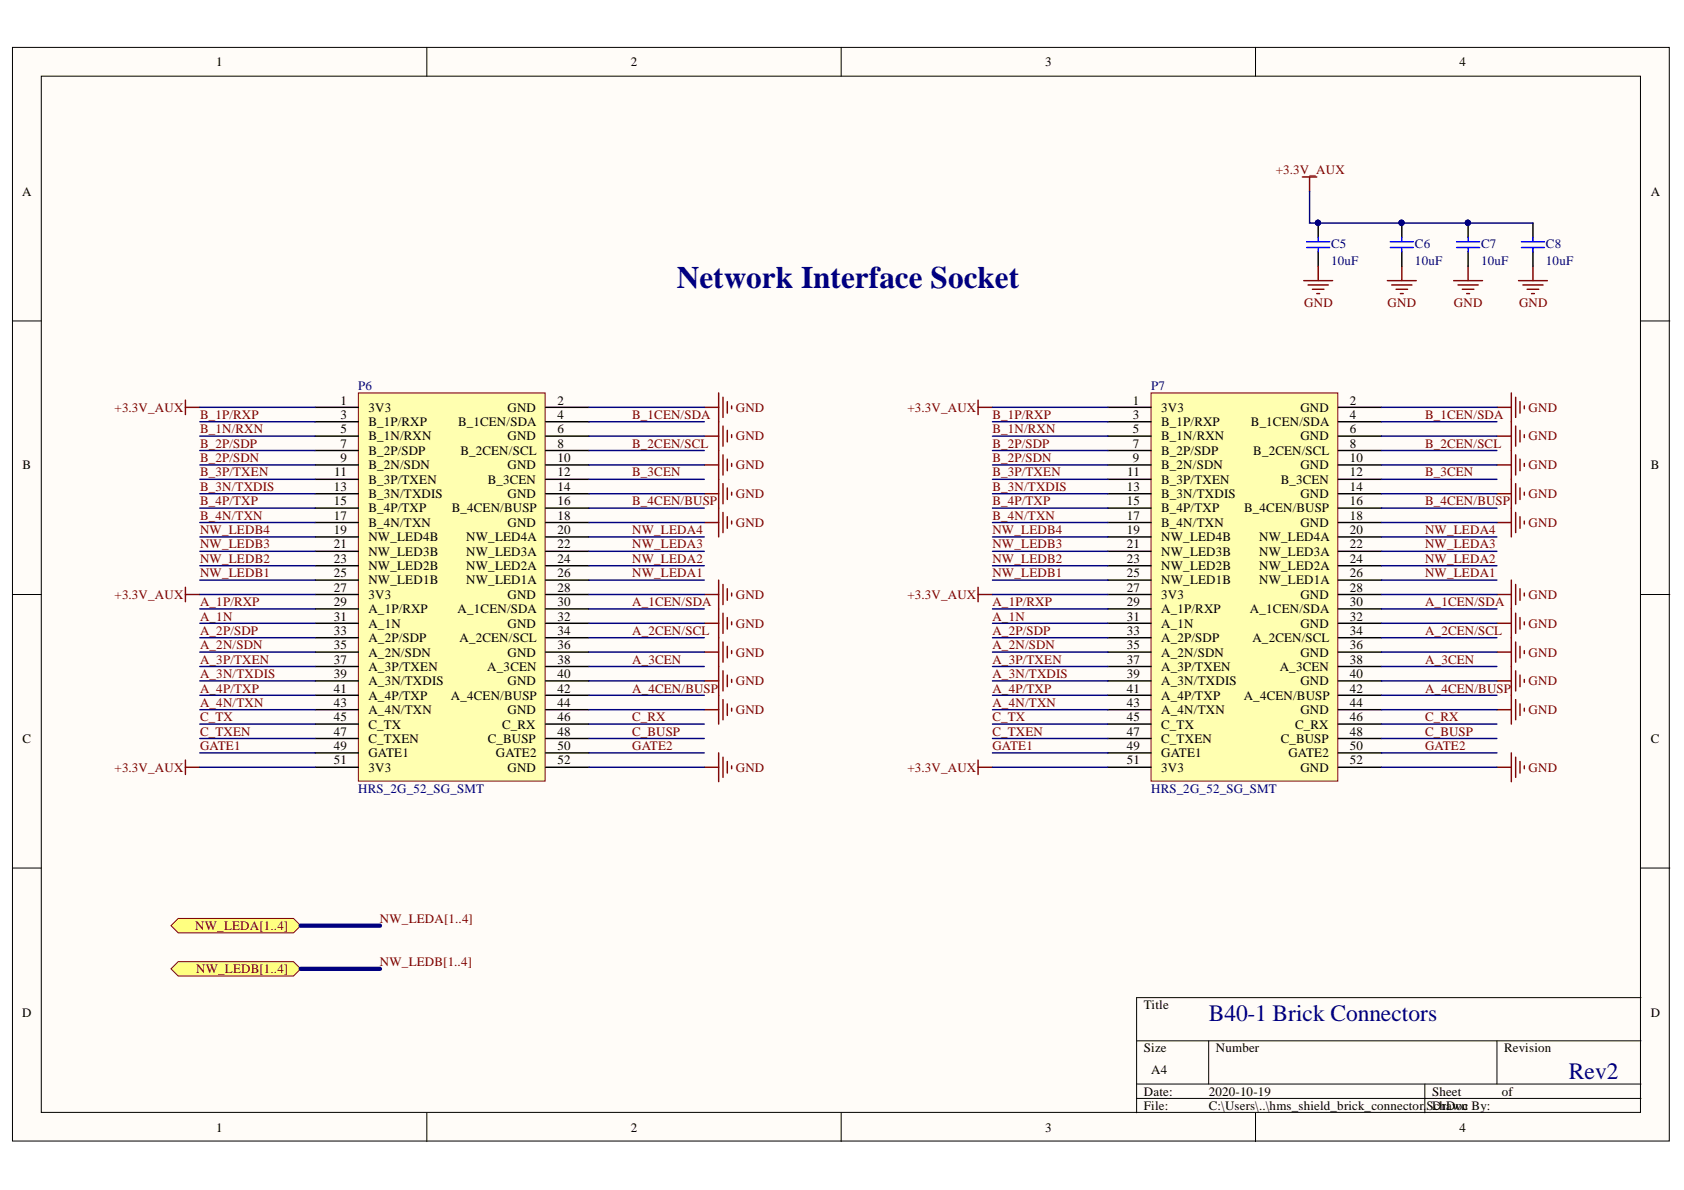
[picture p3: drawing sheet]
<svg xmlns="http://www.w3.org/2000/svg" width="297mm" height="210mm" viewBox="0 0 297 210" stroke-linecap="round" stroke-linejoin="round" font-family="sans-serif">
<defs><g id="words">
<text font-size="5.5" fill="#000080" x="119.4" y="50.8">Network Interface Socket</text>
<g font-size="4.1" fill="#000080">
<text x="213.2" y="180.2">B40-1 Brick Connectors</text>
<text x="276.7" y="190.3">Rev2</text>
</g>
<g font-size="2.3">
<text x="38.2" y="11.7">1</text>
<text x="111.3" y="11.7">2</text>
<text x="184.4" y="11.7">3</text>
<text x="257.5" y="11.7">4</text>
<text x="3.9" y="34.5">A</text>
<text x="291.2" y="34.5">A</text>
<text x="60.1" y="71.4">1</text>
<text x="98.3" y="71.4">2</text>
<text x="199.8" y="71.4">1</text>
<text x="238.1" y="71.4">2</text>
<text x="60.1" y="73.9">3</text>
<text x="60.1" y="76.4">5</text>
<text x="65" y="72.6">3V3</text>
<text x="65" y="75.2">B_1P/RXP</text>
<text x="65" y="77.7">B_1N/RXN</text>
<text x="80.8" y="75.2">B_1CEN/SDA</text>
<text x="89.5" y="72.6">GND</text>
<text x="89.5" y="77.7">GND</text>
<text x="98.3" y="73.9">4</text>
<text x="98.3" y="76.4">6</text>
<text x="199.8" y="73.9">3</text>
<text x="199.8" y="76.4">5</text>
<text x="204.8" y="72.6">3V3</text>
<text x="204.8" y="75.2">B_1P/RXP</text>
<text x="204.8" y="77.7">B_1N/RXN</text>
<text x="220.7" y="75.2">B_1CEN/SDA</text>
<text x="229.4" y="72.6">GND</text>
<text x="229.4" y="77.7">GND</text>
<text x="238.1" y="73.9">4</text>
<text x="238.1" y="76.4">6</text>
<text x="4" y="82.8">B</text>
<text x="60.1" y="79">7</text>
<text x="60.1" y="81.5">9</text>
<text x="65" y="80.2">B_2P/SDP</text>
<text x="65" y="82.8">B_2N/SDN</text>
<text x="81.2" y="80.2">B_2CEN/SCL</text>
<text x="89.5" y="82.8">GND</text>
<text x="98.3" y="79">8</text>
<text x="98.3" y="81.5">10</text>
<text x="199.8" y="79">7</text>
<text x="199.8" y="81.5">9</text>
<text x="204.8" y="80.2">B_2P/SDP</text>
<text x="204.8" y="82.8">B_2N/SDN</text>
<text x="221.1" y="80.2">B_2CEN/SCL</text>
<text x="229.4" y="82.8">GND</text>
<text x="238.1" y="79">8</text>
<text x="238.1" y="81.5">10</text>
<text x="291.2" y="82.8">B</text>
<text x="58.9" y="86.6">13</text>
<text x="58.9" y="89.1">15</text>
<text x="59" y="84">11</text>
<text x="65" y="85.3">B_3P/TXEN</text>
<text x="65" y="87.8">B_3N/TXDIS</text>
<text x="86" y="85.3">B_3CEN</text>
<text x="89.5" y="87.8">GND</text>
<text x="98.3" y="84">12</text>
<text x="98.3" y="86.6">14</text>
<text x="98.3" y="89.1">16</text>
<text x="198.7" y="86.6">13</text>
<text x="198.7" y="89.1">15</text>
<text x="198.8" y="84">11</text>
<text x="204.8" y="85.3">B_3P/TXEN</text>
<text x="204.8" y="87.8">B_3N/TXDIS</text>
<text x="225.9" y="85.3">B_3CEN</text>
<text x="229.4" y="87.8">GND</text>
<text x="238.1" y="84">12</text>
<text x="238.1" y="86.6">14</text>
<text x="238.1" y="89.1">16</text>
<text x="58.9" y="91.6">17</text>
<text x="58.9" y="94.2">19</text>
<text x="65" y="90.4">B_4P/TXP</text>
<text x="65" y="92.9">B_4N/TXN</text>
<text x="65" y="95.4">NW_LED4B</text>
<text x="79.7" y="90.4">B_4CEN/BUSP</text>
<text x="82.2" y="95.4">NW_LED4A</text>
<text x="89.5" y="92.9">GND</text>
<text x="98.3" y="91.6">18</text>
<text x="98.3" y="94.2">20</text>
<text x="198.7" y="91.6">17</text>
<text x="198.7" y="94.2">19</text>
<text x="204.8" y="90.4">B_4P/TXP</text>
<text x="204.8" y="92.9">B_4N/TXN</text>
<text x="204.8" y="95.4">NW_LED4B</text>
<text x="219.5" y="90.4">B_4CEN/BUSP</text>
<text x="222.1" y="95.4">NW_LED4A</text>
<text x="229.4" y="92.9">GND</text>
<text x="238.1" y="91.6">18</text>
<text x="238.1" y="94.2">20</text>
<text x="58.9" y="96.7">21</text>
<text x="58.9" y="99.3">23</text>
<text x="58.9" y="101.8">25</text>
<text x="65" y="98">NW_LED3B</text>
<text x="65" y="100.5">NW_LED2B</text>
<text x="82.2" y="98">NW_LED3A</text>
<text x="82.2" y="100.5">NW_LED2A</text>
<text x="98.3" y="96.7">22</text>
<text x="98.3" y="99.3">24</text>
<text x="98.3" y="101.8">26</text>
<text x="198.7" y="96.7">21</text>
<text x="198.7" y="99.3">23</text>
<text x="198.7" y="101.8">25</text>
<text x="204.8" y="98">NW_LED3B</text>
<text x="204.8" y="100.5">NW_LED2B</text>
<text x="222.1" y="98">NW_LED3A</text>
<text x="222.1" y="100.5">NW_LED2A</text>
<text x="238.1" y="96.7">22</text>
<text x="238.1" y="99.3">24</text>
<text x="238.1" y="101.8">26</text>
<text x="58.9" y="104.4">27</text>
<text x="58.9" y="106.9">29</text>
<text x="65" y="103.1">NW_LED1B</text>
<text x="65" y="105.7">3V3</text>
<text x="82.2" y="103.1">NW_LED1A</text>
<text x="89.5" y="105.7">GND</text>
<text x="98.3" y="104.4">28</text>
<text x="98.3" y="106.9">30</text>
<text x="198.7" y="104.4">27</text>
<text x="198.7" y="106.9">29</text>
<text x="204.8" y="103.1">NW_LED1B</text>
<text x="204.8" y="105.7">3V3</text>
<text x="222.1" y="103.1">NW_LED1A</text>
<text x="229.4" y="105.7">GND</text>
<text x="238.1" y="104.4">28</text>
<text x="238.1" y="106.9">30</text>
<text x="58.9" y="109.5">31</text>
<text x="58.9" y="112">33</text>
<text x="65" y="108.2">A_1P/RXP</text>
<text x="65" y="110.7">A_1N</text>
<text x="65" y="113.3">A_2P/SDP</text>
<text x="80.7" y="108.2">A_1CEN/SDA</text>
<text x="81.1" y="113.3">A_2CEN/SCL</text>
<text x="89.5" y="110.7">GND</text>
<text x="98.3" y="109.5">32</text>
<text x="98.3" y="112">34</text>
<text x="198.7" y="109.5">31</text>
<text x="198.7" y="112">33</text>
<text x="204.8" y="108.2">A_1P/RXP</text>
<text x="204.8" y="110.7">A_1N</text>
<text x="204.8" y="113.3">A_2P/SDP</text>
<text x="220.5" y="108.2">A_1CEN/SDA</text>
<text x="220.9" y="113.3">A_2CEN/SCL</text>
<text x="229.4" y="110.7">GND</text>
<text x="238.1" y="109.5">32</text>
<text x="238.1" y="112">34</text>
<text x="58.9" y="114.6">35</text>
<text x="58.9" y="117.1">37</text>
<text x="58.9" y="119.6">39</text>
<text x="65" y="115.8">A_2N/SDN</text>
<text x="65" y="118.4">A_3P/TXEN</text>
<text x="86" y="118.4">A_3CEN</text>
<text x="89.5" y="115.8">GND</text>
<text x="98.3" y="114.6">36</text>
<text x="98.3" y="117.1">38</text>
<text x="98.3" y="119.6">40</text>
<text x="198.7" y="114.6">35</text>
<text x="198.7" y="117.1">37</text>
<text x="198.7" y="119.6">39</text>
<text x="204.8" y="115.8">A_2N/SDN</text>
<text x="204.8" y="118.4">A_3P/TXEN</text>
<text x="225.7" y="118.4">A_3CEN</text>
<text x="229.4" y="115.8">GND</text>
<text x="238.1" y="114.6">36</text>
<text x="238.1" y="117.1">38</text>
<text x="238.1" y="119.6">40</text>
<text x="58.9" y="122.2">41</text>
<text x="58.9" y="124.7">43</text>
<text x="65" y="120.9">A_3N/TXDIS</text>
<text x="65" y="123.4">A_4P/TXP</text>
<text x="65" y="126">A_4N/TXN</text>
<text x="79.5" y="123.4">A_4CEN/BUSP</text>
<text x="89.5" y="120.9">GND</text>
<text x="89.5" y="126">GND</text>
<text x="98.3" y="122.2">42</text>
<text x="98.3" y="124.7">44</text>
<text x="198.7" y="122.2">41</text>
<text x="198.7" y="124.7">43</text>
<text x="204.8" y="120.9">A_3N/TXDIS</text>
<text x="204.8" y="123.4">A_4P/TXP</text>
<text x="204.8" y="126">A_4N/TXN</text>
<text x="219.4" y="123.4">A_4CEN/BUSP</text>
<text x="229.4" y="120.9">GND</text>
<text x="229.4" y="126">GND</text>
<text x="238.1" y="122.2">42</text>
<text x="238.1" y="124.7">44</text>
<text x="4" y="131">C</text>
<text x="58.9" y="127.2">45</text>
<text x="58.9" y="129.8">47</text>
<text x="65" y="128.5">C_TX</text>
<text x="65" y="131">C_TXEN</text>
<text x="86" y="131">C_BUSP</text>
<text x="88.6" y="128.5">C_RX</text>
<text x="98.3" y="127.2">46</text>
<text x="98.3" y="129.8">48</text>
<text x="198.7" y="127.2">45</text>
<text x="198.7" y="129.8">47</text>
<text x="204.8" y="128.5">C_TX</text>
<text x="204.8" y="131">C_TXEN</text>
<text x="225.9" y="131">C_BUSP</text>
<text x="228.4" y="128.5">C_RX</text>
<text x="238.1" y="127.2">46</text>
<text x="238.1" y="129.8">48</text>
<text x="291.2" y="131">C</text>
<text x="58.9" y="132.3">49</text>
<text x="58.9" y="134.8">51</text>
<text x="65" y="133.6">GATE1</text>
<text x="65" y="136.1">3V3</text>
<text x="87.5" y="133.6">GATE2</text>
<text x="89.5" y="136.1">GND</text>
<text x="98.3" y="132.3">50</text>
<text x="98.3" y="134.8">52</text>
<text x="198.7" y="132.3">49</text>
<text x="198.7" y="134.8">51</text>
<text x="204.8" y="133.6">GATE1</text>
<text x="204.8" y="136.1">3V3</text>
<text x="227.2" y="133.6">GATE2</text>
<text x="229.4" y="136.1">GND</text>
<text x="238.1" y="132.3">50</text>
<text x="238.1" y="134.8">52</text>
<text x="3.9" y="179.3">D</text>
<text x="201.8" y="178">Title</text>
<text x="291.2" y="179.3">D</text>
<text x="201.8" y="185.6">Size</text>
<text x="214.5" y="185.6">Number</text>
<text x="265.3" y="185.6">Revision</text>
<text x="203.1" y="189.4">A4</text>
<text x="201.8" y="193.3">Date:</text>
<text x="201.8" y="195.8">File:</text>
<text x="213.2" y="193.3">2020-10-19</text>
<text x="213.2" y="195.8">C:\Users\..\hms_shield_brick_connector.SchDoc By:</text>
<text x="252.6" y="193.3">Sheet</text>
<text x="252.6" y="195.8">Drawn</text>
<text x="264.9" y="193.3">of</text>
<text x="38.2" y="199.6">1</text>
<text x="111.3" y="199.6">2</text>
<text x="184.4" y="199.6">3</text>
<text x="257.5" y="199.6">4</text>
</g>
<g font-size="2.3" fill="#800000">
<text x="225" y="30.7">+3.3V_AUX</text>
<text x="230" y="54.1">GND</text>
<text x="244.8" y="54.1">GND</text>
<text x="256.4" y="54.1">GND</text>
<text x="267.9" y="54.1">GND</text>
<text x="20.2" y="72.6">+3.3V_AUX</text>
<text x="35.3" y="73.9">B_1P/RXP</text>
<text x="35.3" y="76.4">B_1N/RXN</text>
<text x="111.5" y="73.9">B_1CEN/SDA</text>
<text x="129.8" y="77.7">GND</text>
<text x="129.8" y="72.6">GND</text>
<text x="160.1" y="72.6">+3.3V_AUX</text>
<text x="175" y="73.9">B_1P/RXP</text>
<text x="175" y="76.4">B_1N/RXN</text>
<text x="251.4" y="73.9">B_1CEN/SDA</text>
<text x="269.6" y="77.7">GND</text>
<text x="269.6" y="72.6">GND</text>
<text x="35.3" y="79">B_2P/SDP</text>
<text x="35.3" y="81.5">B_2P/SDN</text>
<text x="111.5" y="79">B_2CEN/SCL</text>
<text x="129.8" y="82.8">GND</text>
<text x="175" y="79">B_2P/SDP</text>
<text x="175" y="81.5">B_2P/SDN</text>
<text x="251.4" y="79">B_2CEN/SCL</text>
<text x="269.6" y="82.8">GND</text>
<text x="35.3" y="84">B_3P/TXEN</text>
<text x="35.3" y="86.6">B_3N/TXDIS</text>
<text x="35.3" y="89.1">B_4P/TXP</text>
<text x="111.5" y="89.1">B_4CEN/BUSP</text>
<text x="111.5" y="84">B_3CEN</text>
<text x="129.8" y="87.8">GND</text>
<text x="175" y="84">B_3P/TXEN</text>
<text x="175" y="86.6">B_3N/TXDIS</text>
<text x="175" y="89.1">B_4P/TXP</text>
<text x="251.4" y="89.1">B_4CEN/BUSP</text>
<text x="251.4" y="84">B_3CEN</text>
<text x="269.6" y="87.8">GND</text>
<text x="35.3" y="94.2">NW_LEDB4</text>
<text x="35.3" y="91.6">B_4N/TXN</text>
<text x="111.5" y="94.2">NW_LEDA4</text>
<text x="129.8" y="92.9">GND</text>
<text x="175" y="94.2">NW_LEDB4</text>
<text x="175" y="91.6">B_4N/TXN</text>
<text x="251.4" y="94.2">NW_LEDA4</text>
<text x="269.6" y="92.9">GND</text>
<text x="35.3" y="96.7">NW_LEDB3</text>
<text x="35.3" y="99.3">NW_LEDB2</text>
<text x="35.3" y="101.8">NW_LEDB1</text>
<text x="111.5" y="96.7">NW_LEDA3</text>
<text x="111.5" y="99.3">NW_LEDA2</text>
<text x="111.5" y="101.8">NW_LEDA1</text>
<text x="175" y="96.7">NW_LEDB3</text>
<text x="175" y="99.3">NW_LEDB2</text>
<text x="175" y="101.8">NW_LEDB1</text>
<text x="251.4" y="96.7">NW_LEDA3</text>
<text x="251.4" y="99.3">NW_LEDA2</text>
<text x="251.4" y="101.8">NW_LEDA1</text>
<text x="20.2" y="105.7">+3.3V_AUX</text>
<text x="35.3" y="106.9">A_1P/RXP</text>
<text x="111.5" y="106.9">A_1CEN/SDA</text>
<text x="129.8" y="105.7">GND</text>
<text x="160.1" y="105.7">+3.3V_AUX</text>
<text x="175" y="106.9">A_1P/RXP</text>
<text x="251.4" y="106.9">A_1CEN/SDA</text>
<text x="269.6" y="105.7">GND</text>
<text x="35.3" y="109.5">A_1N</text>
<text x="35.3" y="112">A_2P/SDP</text>
<text x="111.5" y="112">A_2CEN/SCL</text>
<text x="129.8" y="110.7">GND</text>
<text x="175" y="109.5">A_1N</text>
<text x="175" y="112">A_2P/SDP</text>
<text x="251.4" y="112">A_2CEN/SCL</text>
<text x="269.6" y="110.7">GND</text>
<text x="35.3" y="114.6">A_2N/SDN</text>
<text x="35.3" y="117.1">A_3P/TXEN</text>
<text x="35.3" y="119.6">A_3N/TXDIS</text>
<text x="111.5" y="117.1">A_3CEN</text>
<text x="129.8" y="115.8">GND</text>
<text x="175" y="114.6">A_2N/SDN</text>
<text x="175" y="117.1">A_3P/TXEN</text>
<text x="175" y="119.6">A_3N/TXDIS</text>
<text x="251.4" y="117.1">A_3CEN</text>
<text x="269.6" y="115.8">GND</text>
<text x="35.3" y="122.2">A_4P/TXP</text>
<text x="35.3" y="124.7">A_4N/TXN</text>
<text x="111.5" y="122.2">A_4CEN/BUSP</text>
<text x="129.8" y="126">GND</text>
<text x="129.8" y="120.9">GND</text>
<text x="175" y="122.2">A_4P/TXP</text>
<text x="175" y="124.7">A_4N/TXN</text>
<text x="251.4" y="122.2">A_4CEN/BUSP</text>
<text x="269.6" y="126">GND</text>
<text x="269.6" y="120.9">GND</text>
<text x="35.3" y="127.2">C_TX</text>
<text x="35.3" y="129.8">C_TXEN</text>
<text x="111.5" y="129.8">C_BUSP</text>
<text x="111.5" y="127.2">C_RX</text>
<text x="175" y="127.2">C_TX</text>
<text x="175" y="129.8">C_TXEN</text>
<text x="251.4" y="129.8">C_BUSP</text>
<text x="251.4" y="127.2">C_RX</text>
<text x="20.2" y="136.1">+3.3V_AUX</text>
<text x="35.3" y="132.3">GATE1</text>
<text x="111.5" y="132.3">GATE2</text>
<text x="129.8" y="136.1">GND</text>
<text x="160.1" y="136.1">+3.3V_AUX</text>
<text x="175" y="132.3">GATE1</text>
<text x="251.4" y="132.3">GATE2</text>
<text x="269.6" y="136.1">GND</text>
<text x="34.4" y="164.1">NW_LEDA[1..4]</text>
<text x="67" y="162.7">NW_LEDA[1..4]</text>
<text x="34.6" y="171.7">NW_LEDB[1..4]</text>
<text x="67" y="170.4">NW_LEDB[1..4]</text>
</g>
<g font-size="2.3" fill="#000080">
<text x="234.8" y="46.8">10uF</text>
<text x="234.8" y="43.7">C5</text>
<text x="249.6" y="46.8">10uF</text>
<text x="249.6" y="43.7">C6</text>
<text x="261.3" y="46.8">10uF</text>
<text x="261.3" y="43.7">C7</text>
<text x="272.7" y="46.8">10uF</text>
<text x="272.7" y="43.7">C8</text>
<text x="63.2" y="68.8">P6</text>
<text x="203.1" y="68.8">P7</text>
<text x="63.2" y="139.9">HRS_2G_52_SG_SMT</text>
<text x="203.1" y="139.9">HRS_2G_52_SG_SMT</text>
</g>
</g></defs>
<g fill="#fffcf8" stroke="#000" stroke-width=".18">
<path d="M2.2 8.4h292.2v192.9h-292.2z"/>
<path d="M7.3 13.4h282.1v182.8h-282.1z"/>
</g>
<g fill="none" stroke="#000" stroke-width=".18">
<path d="M75.3 8.4v5M148.4 8.4v5M221.5 8.4v5M2.2 56.6h5.1M289.5 56.6h5M2.2 104.9h5.1M289.5 104.9h5M2.2 153.1h5.1M289.5 153.1h5M289.5 176h-89v20.3M75.3 196.3v5.1M148.4 196.3v5.1"/>
<path d="M200.5 183.6h89M200.5 191.2h89M200.5 193.8h89M213.2 183.6v7.6M221.5 196.3v5.1M251.3 191.2v5.1M264 183.6v7.6"/>
</g>
<g fill="#ffff80" stroke="#800000" stroke-width=".18">
<path d="M30.2 163.3l1.2-1.3h20.4l1.2 1.3-1.2 1.2h-20.4z" fill-rule="evenodd"/>
<path d="M30.2 170.9l1.2-1.3h20.4l1.2 1.3-1.2 1.3h-20.4z" fill-rule="evenodd"/>
</g>
<g fill="none" stroke="#800000" stroke-width=".25">
<path d="M229.7 31.2h2.6M231 31.2v2.6M230 49.5h5.1M230.7 50.3h3.6M231.5 51h2M232.3 51.8h.5M232.5 47v2.5M244.7 49.5h5.1M245.5 50.3h3.5M246.2 51h2.1M247 51.8h.5M247.3 47v2.5"/>
<path d="M256.4 49.5h5.1M257.2 50.3h3.5M257.9 51h2.1M258.7 51.8h.5M259 47v2.5M267.9 49.5h5M268.6 50.3h3.6M269.4 51h2M270.1 51.8h.5M270.4 47v2.5M32.7 71.8h2.5M32.7 70.6v2.5"/>
<path d="M124.2 76.9h2.6M124.2 71.8h2.6M126.8 69.3v25.4M127.5 70.1v3.5M127.5 75.2v3.5M128.3 70.8v2.1M128.3 75.9v2M129.1 71.6v.5M129.1 76.7v.5M172.5 71.8h2.6M172.5 70.6v2.5M264 76.9h2.6"/>
<path d="M264 71.8h2.6M266.6 69.3v25.4M267.3 70.1v3.5M267.3 75.2v3.5M268.1 70.8v2.1M268.1 75.9v2M268.9 71.6v.5M268.9 76.7v.5M124.2 92.2h2.6M124.2 87.1h2.6M124.2 82h2.6M127.5 80.2v3.6"/>
<path d="M127.5 85.3v3.6M127.5 90.4v3.5M128.3 81v2M128.3 86.1v2M128.3 91.2v2M129.1 81.8v.5M129.1 86.8v.5M129.1 91.9v.5M264 92.2h2.6M264 87.1h2.6M264 82h2.6M267.3 80.2v3.6"/>
<path d="M267.3 85.3v3.6M267.3 90.4v3.5M268.1 81v2M268.1 86.1v2M268.1 91.2v2M268.9 81.8v.5M268.9 86.8v.5M268.9 91.9v.5M32.7 104.9h2.5M32.7 103.6v2.5M124.2 115h2.6M124.2 109.9h2.6"/>
<path d="M124.2 104.9h2.6M126.8 102.3v25.4M127.5 103.1v3.5M127.5 108.2v3.5M127.5 113.2v3.6M127.5 118.3v3.6M128.3 103.8v2.1M128.3 108.9v2.1M128.3 114v2M128.3 119.1v2M129.1 104.6v.5M129.1 109.7v.5"/>
<path d="M129.1 114.8v.5M129.1 119.8v.6M172.5 104.9h2.6M172.5 103.6v2.5M264 115h2.6M264 109.9h2.6M264 104.9h2.6M266.6 102.3v25.4M267.3 103.1v3.5M267.3 108.2v3.5M267.3 113.2v3.6M267.3 118.3v3.6"/>
<path d="M268.1 103.8v2.1M268.1 108.9v2.1M268.1 114v2M268.1 119.1v2M268.9 104.6v.5M268.9 109.7v.5M268.9 114.8v.5M268.9 119.8v.6M32.7 135.3h2.5M32.7 134.1v2.5M124.2 135.3h2.6M124.2 125.2h2.6"/>
<path d="M124.2 120.1h2.6M126.8 132.8v5.1M127.5 123.4v3.6M127.5 133.6v3.5M128.3 124.2v2M128.3 134.3v2.1M129.1 124.9v.5M129.1 135.1v.5M172.5 135.3h2.6M172.5 134.1v2.5M264 135.3h2.6M264 125.2h2.6"/>
<path d="M264 120.1h2.6M266.6 132.8v5.1M267.3 123.4v3.6M267.3 133.6v3.5M268.1 124.2v2M268.1 134.3v2.1M268.9 124.9v.5M268.9 135.1v.5"/>
</g>
<path d="M232.5 39.3v2.6M247.3 39.3v2.6M259 39.3v2.6M270.4 39.3v2.6M232.5 44.4v2.6M247.3 44.4v2.6M259 44.4v2.6M270.4 44.4v2.6" fill="none" stroke="#000" stroke-width=".25"/>
<g fill="#000080" stroke="#000080" stroke-width=".18">
<circle cx="232.5" cy="39.3" r=".46"/>
<circle cx="247.2" cy="39.3" r=".46"/>
<circle cx="258.9" cy="39.3" r=".46"/>
</g>
<g fill="none" stroke="#00f" stroke-width=".25">
<path d="M230.5 43.7h4.1M230.5 42.6h4.1M232.5 41.9v.7M232.5 43.7v.7M245.2 43.7h4.1M245.2 42.6h4.1M247.3 41.9v.7M247.3 43.7v.7M256.9 43.7h4.1M256.9 42.6h4.1M259 41.9v.7M259 43.7v.7"/>
<path d="M268.4 43.7h4M268.4 42.6h4M270.4 41.9v.7M270.4 43.7v.7"/>
</g>
<path d="M63.2 69.3h33v68.5h-33z" fill="#ffffb0" stroke="#800000" stroke-width=".18"/>
<g fill="none" stroke="#000" stroke-width=".25">
<path d="M55.6 71.8h7.6M55.6 74.4h7.6M55.6 76.9h7.6M55.6 79.5h7.6M96.3 71.8h7.6M96.3 74.4h7.6M96.3 76.9h7.6M96.3 79.5h7.6M55.6 82h7.6M55.6 84.5h7.6M55.6 87.1h7.6M55.6 89.6h7.6"/>
<path d="M55.6 92.2h7.6M55.6 94.7h7.6M55.6 97.2h7.6M55.6 99.8h7.6M96.3 82h7.6M96.3 84.5h7.6M96.3 87.1h7.6M96.3 89.6h7.6M96.3 92.2h7.6M96.3 94.7h7.6M96.3 97.2h7.6M96.3 99.8h7.6"/>
<path d="M55.6 102.3h7.6M55.6 104.9h7.6M55.6 107.4h7.6M55.6 109.9h7.6M55.6 112.5h7.6M55.6 115h7.6M55.6 117.6h7.6M96.3 102.3h7.6M96.3 104.9h7.6M96.3 107.4h7.6M96.3 109.9h7.6M96.3 112.5h7.6"/>
<path d="M96.3 115h7.6M96.3 117.6h7.6M55.6 120.1h7.6M55.6 122.6h7.6M55.6 125.2h7.6M55.6 127.7h7.6M55.6 130.3h7.6M55.6 132.8h7.6M55.6 135.3h7.6M96.3 120.1h7.6M96.3 122.6h7.6M96.3 125.2h7.6"/>
<path d="M96.3 127.7h7.6M96.3 130.3h7.6M96.3 132.8h7.6M96.3 135.3h7.6"/>
</g>
<path d="M203 69.3h33v68.5h-33z" fill="#ffffb0" stroke="#800000" stroke-width=".18"/>
<g fill="none" stroke="#000" stroke-width=".25">
<path d="M195.4 71.8h7.6M195.4 74.4h7.6M195.4 76.9h7.6M195.4 79.5h7.6M236.1 71.8h7.6M236.1 74.4h7.6M236.1 76.9h7.6M236.1 79.5h7.6M195.4 82h7.6M195.4 84.5h7.6M195.4 87.1h7.6M195.4 89.6h7.6"/>
<path d="M195.4 92.2h7.6M195.4 94.7h7.6M195.4 97.2h7.6M195.4 99.8h7.6M236.1 82h7.6M236.1 84.5h7.6M236.1 87.1h7.6M236.1 89.6h7.6M236.1 92.2h7.6M236.1 94.7h7.6M236.1 97.2h7.6M236.1 99.8h7.6"/>
<path d="M195.4 102.3h7.6M195.4 104.9h7.6M195.4 107.4h7.6M195.4 109.9h7.6M195.4 112.5h7.6M195.4 115h7.6M195.4 117.6h7.6M236.1 102.3h7.6M236.1 104.9h7.6M236.1 107.4h7.6M236.1 109.9h7.6M236.1 112.5h7.6"/>
<path d="M236.1 115h7.6M236.1 117.6h7.6M195.4 120.1h7.6M195.4 122.6h7.6M195.4 125.2h7.6M195.4 127.7h7.6M195.4 130.3h7.6M195.4 132.8h7.6M195.4 135.3h7.6M236.1 120.1h7.6M236.1 122.6h7.6M236.1 125.2h7.6"/>
<path d="M236.1 127.7h7.6M236.1 130.3h7.6M236.1 132.8h7.6M236.1 135.3h7.6"/>
</g>
<g fill="none" stroke="#000080" stroke-width=".25">
<path d="M231 33.8v5.5h39.4M35.2 76.9h20.4M35.2 71.8h20.4M35.2 74.4h20.4M35.2 79.5h20.4M103.9 76.9h20.3M103.9 71.8h20.3M103.9 74.4h20.3M103.9 79.5h20.3M175.1 76.9h20.3M175.1 71.8h20.3M175.1 74.4h20.3"/>
<path d="M175.1 79.5h20.3M243.7 76.9h20.3M243.7 71.8h20.3M243.7 74.4h20.3M243.7 79.5h20.3M35.2 94.7h20.4M35.2 97.2h20.4M35.2 99.8h20.4M35.2 92.2h20.4M35.2 87.1h20.4M35.2 82h20.4M35.2 84.5h20.4"/>
<path d="M35.2 89.6h20.4M103.9 94.7h20.3M103.9 97.2h20.3M103.9 99.8h20.3M103.9 92.2h20.3M103.9 87.1h20.3M103.9 82h20.3M103.9 84.5h20.3M103.9 89.6h20.3M175.1 94.7h20.3M175.1 97.2h20.3M175.1 99.8h20.3"/>
<path d="M175.1 92.2h20.3M175.1 87.1h20.3M175.1 82h20.3M175.1 84.5h20.3M175.1 89.6h20.3M243.7 94.7h20.3M243.7 97.2h20.3M243.7 99.8h20.3M243.7 92.2h20.3M243.7 87.1h20.3M243.7 82h20.3M243.7 84.5h20.3"/>
<path d="M243.7 89.6h20.3M35.2 102.3h20.4M35.2 115h20.4M35.2 109.9h20.4M35.2 104.9h20.4M35.2 107.4h20.4M35.2 112.5h20.4M35.2 117.6h20.4M103.9 102.3h20.3M103.9 115h20.3M103.9 109.9h20.3M103.9 104.9h20.3"/>
<path d="M103.9 107.4h20.3M103.9 112.5h20.3M103.9 117.6h20.3M175.1 102.3h20.3M175.1 115h20.3M175.1 109.9h20.3M175.1 104.9h20.3M175.1 107.4h20.3M175.1 112.5h20.3M175.1 117.6h20.3M243.7 102.3h20.3M243.7 115h20.3"/>
<path d="M243.7 109.9h20.3M243.7 104.9h20.3M243.7 107.4h20.3M243.7 112.5h20.3M243.7 117.6h20.3M35.2 135.3h20.4M35.2 125.2h20.4M35.2 120.1h20.4M35.2 122.6h20.4M35.2 127.7h20.4M35.2 130.3h20.4M35.2 132.8h20.4"/>
<path d="M103.9 135.3h20.3M103.9 125.2h20.3M103.9 120.1h20.3M103.9 122.6h20.3M103.9 127.7h20.3M103.9 130.3h20.3M103.9 132.8h20.3M175.1 135.3h20.3M175.1 125.2h20.3M175.1 120.1h20.3M175.1 122.6h20.3M175.1 127.7h20.3"/>
<path d="M175.1 130.3h20.3M175.1 132.8h20.3M243.7 135.3h20.3M243.7 125.2h20.3M243.7 120.1h20.3M243.7 122.6h20.3M243.7 127.7h20.3M243.7 130.3h20.3M243.7 132.8h20.3"/>
</g>
<g fill="#000080" stroke="#000080" stroke-width=".18">
<circle cx="232.5" cy="39.3" r=".46"/>
<circle cx="247.2" cy="39.3" r=".46"/>
<circle cx="258.9" cy="39.3" r=".46"/>
</g>
<path d="M53 163.3h14M53 170.9h14" fill="none" stroke="#000080" stroke-width=".76"/>
<use href="#words"/>
</svg>
